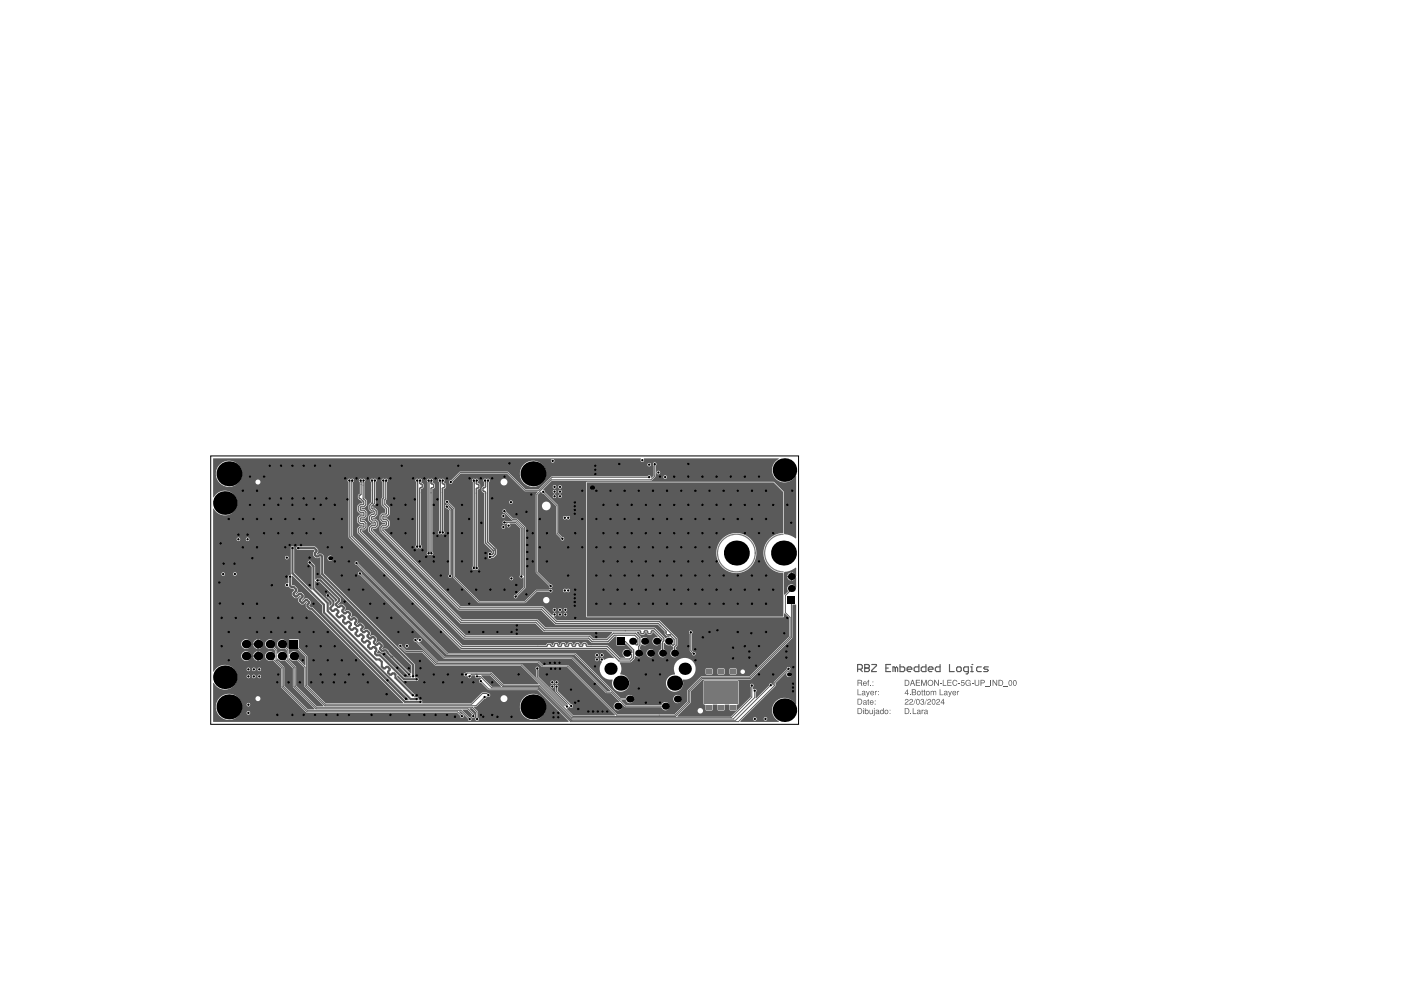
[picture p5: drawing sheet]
<svg xmlns="http://www.w3.org/2000/svg" width="297mm" height="210mm" viewBox="0 0 297 210" stroke-linecap="round" stroke-linejoin="round" font-family="sans-serif">
<path d="M44.7 96.7h124.6v56.9h-124.6z" fill="none" stroke="#000" stroke-width=".21"/>
<g fill="#787878">
<path d="M152.3 141.9h1.2v1h-1.2z" fill-rule="evenodd"/>
<path d="M154.8 141.9h1.2v1h-1.2z" fill-rule="evenodd"/>
<path d="M149.7 141.9h1.2v1h-1.2z" fill-rule="evenodd"/>
<path d="M149.7 149.5h1.2v1h-1.2z" fill-rule="evenodd"/>
<path d="M154.8 149.5h1.2v1h-1.2z" fill-rule="evenodd"/>
<path d="M152.3 149.5h1.2v1h-1.2z" fill-rule="evenodd"/>
<path d="M149.3 144.4h7.1v4.9h-7.1z" fill-rule="evenodd"/>
</g>
<g fill="none" stroke="#787878" stroke-width=".25">
<path d="M166 113.3a4 4 0 0 0-3.9 4 4 4 0 0 0 3.9 4"/>
<circle cx="156.1" cy="117.3" r="4"/>
</g>
<g fill="#5a5a5a">
<path d="M80.1 137.9h.3l.4 .4 .9-.1 .2 .5 4.6 4.6h.7l-.1 .4h-1.3l-5-5-.9-.2z"/>
<path d="M66.8 123.2l.4 .2h.6l3.8 3.8-.4 .4h-.2l-.1-.4-1.1-1.1a.38 .38 0 0 0-.6-.1 .38 .38 0 0 0 .1 .6l1 1v.5l-.3 .3h-.2l-.1-.8-2.9-2.9z"/>
<path d="M102.1 143.2h1.8l2.3 2.3v.1h-1.9l-2.3-2.3z"/>
<path d="M61.9 122.1l.1-.1 6.3 6.4 .1 1.7 18.3 18.2-.1 .2h-.6l-19.7-19.7-.5-.1-.3-.3 .3-.4v-.4l-.5-.6-.6-.1-.6 .5-.2-.1 .6-.7v-.4l-.5-.6h-.6l-.6 .5-.2-.2 .5-.5v-.5l-.6-.7-.6-.2z"/>
<path d="M61.2 139.6l.2-.1 .3 .4 .5 .2 .7-.1 1.6 1.5v4l4.1 4.1-.1 .2h-1.3l-4.4-4.4v-4l-1.6-1.5z"/>
<path d="M61.3 137.6h1.8l1.7 1.7v1.7l-.2 .1-1.4-1.4a1.03 1.03 0 0 0-.4-1.5 1.03 1.03 0 0 0-1.4 .5l-.2-.1z"/>
<path d="M58.7 139.6l.9 .5 .8-.1 1.7 1.7v4l4.6 4.6-.1 .1h-1.3l-5-5v-4l-1.6-1.5z"/>
<path d="M166.3 121.3l1.1-.3 1.3-.7 .1 .1v1.7h-.1l-.4-.6-.4-.1v1.7l.4-.2 .4-.5h.1v2.2h-.1a.88 .88 0 0 0-1.3-.6 .88 .88 0 0 0-.3 1.3l-.7 .8-.2-.1v-4.5zM167.1 121.7l-.2 .4h.7v-.7zM166.9 122.4l.4 .5 .3 .2v-.7z"/>
<path d="M146.4 146.6l2.6-2.5 10.2-.1 8.8-8.7v-7.1h.7h.1v21.2h-.1a2.62 2.62 0 0 0-4.2-.7 2.62 2.62 0 0 0 .6 4.2v.2h-8.1l-.1-.2 7.5-7.4 .1-.7 2.6-2.6a.38 .38 0 0 0 .5-.4 .38 .38 0 0 0-.4-.4 .38 .38 0 0 0-.4 .5l-2.7 2.7v.6l-.3 .1a.38 .38 0 0 0-.4-.4 .38 .38 0 0 0-.4 .4l-2.7 2.8-.1-.1v-1.2a.38 .38 0 0 0 .1-.6 .38 .38 0 0 0-.5 0l-.2-.1v-.4a.38 .38 0 0 0 .1-.6 .38 .38 0 0 0-.6 0 .38 .38 0 0 0 .1 .6v2l-4.3 4.3h-11.3v-.2l2.8-2.8zM166.7 143a.6 .6 0 0 0 1.2 0 .6 .6 0 0 0-1.2 0zM149.2 144.3v5l.4 .2v1.1h1.4l.2-1.2 .9 .1v1l.2 .1h1.3l.1-1.2 1 .1v1.1h1.4v-1.1l.5-.2-.1-5zM147.9 150.7a.6 .6 0 0 0 1.2 0 .6 .6 0 0 0-1.2 0zM161.9 152.4a.4 .4 0 0 0 .8 0 .4 .4 0 0 0-.8 0zM159.7 152.4a.38 .38 0 0 0 .7 0 .38 .38 0 0 0-.7 0z"/>
<path d="M45.2 97.2h90.6l.1 .1a.38 .38 0 0 0 0 .5 .38 .38 0 0 0 .5 0 .38 .38 0 0 0 .1-.5v-.1h28.6v.1a2.62 2.62 0 0 0-.6 4.2 2.62 2.62 0 0 0 4.2-.6h.1v13.2l-.1 .1-1.3-.7-1.1-.2-.1-.3v-8.6l-2.2-2.3-39.7 .1v28.6l41.8 .1 .1-.2v-.6l.2-.1 .9 1v4l-8.4 8.4h-10.2l-2.9 2.8v2.5l-2.8 2.7h-12.1l-10.5-10.4h-5.3l-.9-.9h-21.4l-3.9-3.9v-.1a.38 .38 0 0 0 .5-.4 .38 .38 0 0 0-.3-.4 .38 .38 0 0 0-.5 .4h-.1a.39 .39 0 0 0-.3-.4 .39 .39 0 0 0-.5 .4 .39 .39 0 0 0 .5 .4l4.5 4.5h21.4l.9 .8h5.3l10.1 10.2v.1h-8.8l-1.4-1.4 .5-.5a.38 .38 0 0 0 .5 .3 .38 .38 0 0 0 .3-.4 .38 .38 0 0 0-.4-.4l-2.9-2.8v-.6a.38 .38 0 0 0 .1-.6 .38 .38 0 0 0-.6 0 .38 .38 0 0 0 .1 .6v.8l2.6 2.6-.1 .1h-.2l-6-6v-1.4a.38 .38 0 0 0 .1-.5 .38 .38 0 0 0-.6 0 .38 .38 0 0 0 .1 .5l.1 1.7 6 6h-.2l-9-8.9h-18.1l-2.9-2.9h-3.4l-1-.9a.38 .38 0 0 0-.3-.5 .38 .38 0 0 0-.4 .5 .38 .38 0 0 0 .5 .3l1 1h3.5l2.9 2.9h18l3.8 3.7v.2h-7.4l-2.6-2.6h-5.3a.47 .47 0 0 0-.4 .3 .47 .47 0 0 0 .1 .5h.5a.4 .4 0 0 0 .4 .5 .4 .4 0 0 0 .4-.5l.2-.1h.6a.5 .5 0 0 0 .6 .5l.5-.1 .2 .3v.1a.38 .38 0 0 0-.4 .4 .38 .38 0 0 0 .4 .4l1.6 1.5h10.4l6.6 6.6-.1 .2h-75.3v-8.3h.1a2.63 2.63 0 0 0 4 .8 2.63 2.63 0 0 0 0-4.1 2.63 2.63 0 0 0-4 .9h-.1v-34.5l.1-.1a2.63 2.63 0 0 0 4 .9 2.63 2.63 0 0 0 0-4.1 2.63 2.63 0 0 0-4 .9l-.1-.1zM116.8 97.7a.4 .4 0 0 0 .8 0 .4 .4 0 0 0-.8 0zM137.3 98.5a.38 .38 0 0 0 .7 0 .38 .38 0 0 0-.7 0zM139.2 100.2a.4 .4 0 0 0 .8 0 .4 .4 0 0 0-.8 0zM95.2 102a.38 .38 0 0 0 .3 .6 .38 .38 0 0 0 .4-.5l1.8-1.7h9.8l3.8 3.7 2.7 .1v.1l-.4 .5v16.5l2.8 2.9a.38 .38 0 0 0 .3 .5 .38 .38 0 0 0 .4-.5 .38 .38 0 0 0-.4-.3l-2.7-2.7v-16.3l.7-.6 .3 .3 .3 .1 2.6 2.6v5.8l1 1.1a.38 .38 0 0 0 .3 .4 .38 .38 0 0 0 .4-.4 .38 .38 0 0 0-.4-.3l-.9-.9v-5.9l-2.8-2.7v-.3l-.3-.3 1.8-1.9h21l1-.9v-2.3a.38 .38 0 0 0 .1-.5 .38 .38 0 0 0-.6 0 .38 .38 0 0 0 .1 .5v2.2l-.5 .4-.1-.1a.38 .38 0 0 0-.2-.4 .38 .38 0 0 0-.5 .2h-20.2l-2.9 2.8h-2.8l-3.8-3.8h-10l-2 1.8zM140.7 101.2a.38 .38 0 0 0 .7 0 .38 .38 0 0 0-.7 0zM102.6 101.5l-.1 .4 .2 .3v.8l-.6 .4v.6l.6 .6v10.5l1.6 1.7v.4l-.1 .1a.38 .38 0 0 0-.6-.1 .38 .38 0 0 0 0 .6 .38 .38 0 0 0 0 .6 .38 .38 0 0 0 .6-.1h.4l.7-.7v-1.1l-1.6-1.7v-12.6a.38 .38 0 0 0 .1-.6 .38 .38 0 0 0-.6 0l-.3-.1zM100.2 101.5l-.1 .4 .2 .3v17.9a.38 .38 0 0 0-.1 .6 .38 .38 0 0 0 .6 0 .38 .38 0 0 0 .6 0 .38 .38 0 0 0-.1-.6v-16.3l.3-.1 .2-.4v-.6l-.5-.3v-.2a.38 .38 0 0 0 .1-.6 .38 .38 0 0 0-.6 0l-.3-.1zM92.9 101.7v.2l.2 .3v10.4a.38 .38 0 0 0-.1 .6 .38 .38 0 0 0 .6-.1 .38 .38 0 0 0 .6 .1 .38 .38 0 0 0-.1-.6v-8.9l.2-.1 .3-.4v-.5l-.5-.5a.38 .38 0 0 0 .1-.6 .38 .38 0 0 0-.6 0l-.4-.1zM90.6 101.5l-.1 .4 .2 .3v14.8a.38 .38 0 0 0-.1 .6 .38 .38 0 0 0 .6 0 .38 .38 0 0 0 .6 0 .38 .38 0 0 0-.1-.6v-13.3l.3-.1 .2-.4v-.5l-.5-.5a.38 .38 0 0 0 .1-.6 .38 .38 0 0 0-.6 0l-.3-.1zM88.2 101.5l-.1 .4 .2 .3v13.3a.39 .39 0 0 0-.2 .6 .39 .39 0 0 0 .7 0 .38 .38 0 0 0 .6 .1 .38 .38 0 0 0-.1-.6v-11.9l.3-.1 .2-.4v-.5l-.5-.5a.38 .38 0 0 0 .1-.6 .38 .38 0 0 0-.6 0l-.3-.1zM73.9 101.5l-.2 .4 .2 .3v11.8l23.7 23.7h30.8l1.8 1.8-.1 .1a2.25 2.25 0 0 0-2 .3l-.1-.2a.41 .41 0 0 0-.5-.2 .41 .41 0 0 0-.3 .5 .41 .41 0 0 0 .4 .3 2.34 2.34 0 0 0-.2 2.6 2.34 2.34 0 0 0 2.4 1.2v.2a1.83 1.83 0 0 0 1.4 2.3 1.83 1.83 0 0 0 2.2-1.6 1.83 1.83 0 0 0-1.8-2l-.1-.1a2.26 2.26 0 0 0-.1-2.4v-.1h2.4l.8-.8v-.5l.3 .1a.88 .88 0 0 0 1.3-.3 .88 .88 0 0 0-.5-1.2v-.5l.4-.6a.88 .88 0 0 0 1.2 0 .88 .88 0 0 0 0-1.2 .88 .88 0 0 0-1.2-.1l-1.1-1.2 .1-.1h.5v.4l.4 .2 .6-.1 .2-.5h.3v.3l.3 .3h.6l.3-.3v-.3h.2l.9 1v.1a.89 .89 0 0 0-1 .7 .89 .89 0 0 0 .6 1 .89 .89 0 0 0 1.1-.6l.1 .1v1.4a.88 .88 0 0 0-.4 1.3 .88 .88 0 0 0 1.4 0 .88 .88 0 0 0-.5-1.3l.1-1.4 .6 .5 .8-.1 .4 .3 .2 .2-.1 .5a.88 .88 0 0 0-.4 1.4 .88 .88 0 0 0 1.4-.1 .88 .88 0 0 0-.4-1.3v-.4l.3-.5v-1.5l-3.8-3.8h-21.7l-.7-.7 .1-.1a.38 .38 0 0 0 .5-.4 .38 .38 0 0 0-.5-.4 .38 .38 0 0 0-.3 .5l-.1 .1-2.1-2h-17.4l-16.2-16.2v-.2l.7-.1 .5-.6v-1l-.5-.5h-.7v-.2h.7l.5-.7v-1.4l-.8-.8v-.8l.2-.3 .1-3.5a.38 .38 0 0 0 .1-.6 .38 .38 0 0 0-.6 0 .39 .39 0 0 0-.6 0 .39 .39 0 0 0 .1 .6v3.3l-.2 .3v1.3l.8 .9v.7l-.6 .1-.5 .4-.1 1 .6 .6 .6 .1v.2h-.6l-.5 .5-.1 1.1 16.7 16.7h17.5l3.1 3h21.6l1.6 1.6v.5l.4 .4 .6 .1-1 .3-2.2-2.2h-23.1l-1.9-1.8h-15.9l-18.9-18.9v-.3h.7l.5-.6v-1l-.5-.5h-.7v-.2l.5-.1 .5-.6v-.9l-.5-.5-.4-.1v-.2l.5-.7 .1-4.4a.4 .4 0 0 0 .1-.6 .4 .4 0 0 0-.6-.1 .41 .41 0 0 0-.7 .1 .41 .41 0 0 0 .2 .6v4.2l-.5 .5-.1 .9 .5 .6 .5 .1v.2h-.4l-.6 .6v.9l.6 .6 .6 .1v.2h-.6l-.5 .5-.1 1.1 19.5 19.4h15.9l1.9 1.8h14.4v.1l-1.2 1.3h-2.8l-.8-.8h-26.3l-22.1-22v-.2h.8l.4-.6v-1l-.5-.5h-.7v-.2l.7-.1 .5-.6v-1l-.5-.4-.7-.1v-.2h.7l.5-.7v-.9l-.6-.5 .1-3.3a.4 .4 0 0 0 .1-.6 .4 .4 0 0 0-.6-.1 .41 .41 0 0 0-.7 .1 .41 .41 0 0 0 .2 .6v2.4l-.4 .3v.6l1 .9v.3h-.6l-.5 .4-.1 1 .6 .7h.6v.2h-.6l-.5 .5-.1 1 .6 .6h.6v.3h-.6l-.5 .5-.1 1 22.6 22.6h26.4l.8 .7h3.4l1.5-1.4h.3v1.9h1.8v-.3l.1-.1 1.5 1.5v.6l-.4-.1a.88 .88 0 0 0-1.4-.6 .88 .88 0 0 0 .2 1.5v.2h-1l-2.7-2.7h-4.2l-.1-.4-.4-.2-.6 .1-.2 .5h-.2l-.1-.4-.4-.2-.6 .1-.2 .5h-.2l-.1-.4-.4-.2-.6 .1-.2 .5h-.2l-.1-.4-.4-.2-.6 .1-.2 .5h-.2l-.1-.4-.4-.2-.6 .1-.2 .5h-.2l-.4-.5-.6 .1-.3 .4h-17.7l-23.3-23.2v-11.4a.39 .39 0 0 0 .2-.6 .39 .39 0 0 0-.6 0l-.3-.1zM54.2 102.2a.53 .53 0 0 0 1 0 .53 .53 0 0 0-1 0zM106.1 102.2a.75 .75 0 0 0 1.5 0 .75 .75 0 0 0-1.5 0zM110.2 100.5a2.8 2.8 0 0 0 5.6 0 2.8 2.8 0 0 0-5.6 0zM45.8 100.5a2.78 2.78 0 0 0 5.5 0 2.78 2.78 0 0 0-5.5 0zM117.2 103.2a.4 .4 0 0 0 .8 0 .4 .4 0 0 0-.8 0zM118.3 103.2a.4 .4 0 0 0 .8 0 .4 .4 0 0 0-.8 0zM117.2 104.2a.4 .4 0 0 0 .8 0 .4 .4 0 0 0-.8 0zM118.3 104.2a.4 .4 0 0 0 .8 0 .4 .4 0 0 0-.8 0zM118.3 105.2a.4 .4 0 0 0 .8 0 .4 .4 0 0 0-.8 0zM117.2 105.2a.4 .4 0 0 0 .8 0 .4 .4 0 0 0-.8 0zM107.9 106.5a.4 .4 0 0 0 .8 0 .4 .4 0 0 0-.8 0zM114.9 107.3a.95 .95 0 0 0 1.9 0 .95 .95 0 0 0-1.9 0zM119.4 109.6a.41 .41 0 0 0 .2 .5 .41 .41 0 0 0 .5-.1 .41 .41 0 0 0 .6 .1 .41 .41 0 0 0 0-.6 .41 .41 0 0 0-.6 0l-.4-.1zM106.3 109.4a.4 .4 0 0 0 .8 0 .4 .4 0 0 0-.8 0zM106.3 111.7a.4 .4 0 0 0 .8 0 .4 .4 0 0 0-.8 0zM52.1 114.3a.4 .4 0 0 0 .8 0 .4 .4 0 0 0-.8 0zM50.2 114.3a.38 .38 0 0 0 .7 0 .38 .38 0 0 0-.7 0zM60.4 118.2a.4 .4 0 0 0 .8 0 .4 .4 0 0 0-.8 0zM69.4 118.4a.6 .6 0 0 0 1.2 0 .6 .6 0 0 0-1.2 0zM61.7 116l.1 5.8-.5 .1-.2 .3 .1 1.4a.56 .56 0 0 0-.7 .5l.3 .3h.5a.74 .74 0 0 0 .8 .4l.3 .4-.5 .5 .1 .6 .5 .5h.4l.7-.5 .2 .1-.6 .6 .1 .7 .5 .4 .4 .1 .8-.6 .1 .2-.3 .4 .1 .6 .6 .6h.4l19.6 19.6-.1 .1h-16.4l-3.8-3.9v-6l-1.9-1.9v-1.8h-2v1.9l-.2 .2-.5-.5a1.03 1.03 0 0 0-.6-1.5 1.03 1.03 0 0 0-1.2 1.2 1.03 1.03 0 0 0 1.6 .6l.4 .5v.7l-.2-.1a1.02 1.02 0 0 0-1.7 .1h-.2v-.8l-.6-.7 .1-.1a1.03 1.03 0 0 0-.9-1.5 1.03 1.03 0 0 0-1 1.3 1.03 1.03 0 0 0 1.5 .6l.5 .5v.8h-.1a1.03 1.03 0 0 0-1.4-.5 1.03 1.03 0 0 0-.4 1.4 1.03 1.03 0 0 0 1.4 .4l1.8 1.7v4l5.4 5.4h31.9l.7 .7a.38 .38 0 0 0 .3 .4 .38 .38 0 0 0 .4-.4 .38 .38 0 0 0-.4-.3l-.6-.6 .1-.1h.3l1.5 1.6a.38 .38 0 0 0 .3 .5 .38 .38 0 0 0 .5-.4 .38 .38 0 0 0-.5-.4l-1.5-1.5 .1-.1h1l1 .9a.52 .52 0 0 0 .3 .8l.3-.3-.2-.6-1-1 .1-.1h.5l.8 .8-.1 1.3a.38 .38 0 0 0 .2 .5 .38 .38 0 0 0 .5-.1 .38 .38 0 0 0-.1-.5l-.1-1.3-.8-.9v-.2h.6l1.6-1.6 .4-.2 .1-.4a.38 .38 0 0 0 .7-.1 .38 .38 0 0 0-.4-.5l-.3-.2h-1l-2.3 2.3h-10.3l-.1-.5-.3-.2-.4 .1-.2-.6h-.8l.1-.7-3.7-3.6v-.3l.1-.1 1.2 1.1 2.8 .1a.42 .42 0 0 0 .4-.6 .42 .42 0 0 0-.7-.1l-.2-3-19.1-19.1-.1-3.7a.87 .87 0 0 0-1.4-.3l-.1-.2 .3-.3v-.6l-.6-.6h-3.5a.38 .38 0 0 0-.5 .3 .38 .38 0 0 0 .5 .4h3.2l.2 .2a.87 .87 0 0 0-.1 1.3 .87 .87 0 0 0 1.3 0l.2 3.9 19.1 19.1v1.7l-.3-.1-4.4-4.4a.92 .92 0 0 0-1.2-.7h-.2l-.1-.1 .2-.3 .1-.4-.5-.7-.6-.1-.4 .3-.2-.1 .3-.3v-.4l-.5-.7-.5-.1-.4 .3-.2-.2 .3-.3v-.4l-.5-.6-.5-.1-.5 .3-.1-.2 .2-.3 .1-.4-.5-.7-.6-.1-.4 .3-.2-.1 .3-.3v-.4l-.5-.7-.5-.1-.4 .3-.2-.2 .3-.3v-.4l-.5-.6-.5-.1-.5 .3-.1-.2 .2-.3 .1-.4-.5-.7-.6-.1-.4 .3-.2-.1 .6-.7v-.7l-4-4-1-.1-.4 .2v-3l-.8-.8a.38 .38 0 0 0-.6-.1 .38 .38 0 0 0 .1 .6l.6 .6v4.7l-.1 .1-3.6-3.6v-5.1a.38 .38 0 0 0-.2-.5 .38 .38 0 0 0-.5 .2zM49.4 121.7a.4 .4 0 0 0 .8 0 .4 .4 0 0 0-.8 0zM46.9 121.7a.4 .4 0 0 0 .8 0 .4 .4 0 0 0-.8 0zM106.7 108.1a.38 .38 0 0 0-.1 .4 .38 .38 0 0 0 .4 .2l1.6 1.6 .8 .1 1.6 1.6v10.1l-.3-.2v-10l-1.3-1.3h-2.1a.38 .38 0 0 0-.6-.1 .38 .38 0 0 0 0 .6 .38 .38 0 0 0 .6-.1h.3v.1a.38 .38 0 0 0-.1 .6 .38 .38 0 0 0 .6 0 .38 .38 0 0 0-.1-.6l.1-.1h1.1l1.1 1.1v9.8a.38 .38 0 0 0 0 .6 .38 .38 0 0 0 .6-.1h.1v2.1l-1.6 1.6a.38 .38 0 0 0-.5 .4 .38 .38 0 0 0 .4 .4 .38 .38 0 0 0 .4-.5l1.7-1.8v-12.7l-1.7-1.9h-.9l-1.5-1.5-.2-.4zM94.4 107.2v.4l.8 .6v13.6a.38 .38 0 0 0 0 .6 .38 .38 0 0 0 .5 0 .38 .38 0 0 0-.1-.6v-13.7l-.5-.6a.38 .38 0 0 0-.2-.5 .38 .38 0 0 0-.5 .2zM108 122.7a.4 .4 0 0 0 .8 0 .4 .4 0 0 0-.8 0zM119.4 125a.41 .41 0 0 0 .2 .5 .41 .41 0 0 0 .5-.1 .41 .41 0 0 0 .6 .1 .41 .41 0 0 0 0-.6 .41 .41 0 0 0-.6 .1l-.4-.2zM94.6 106.1a.38 .38 0 0 0-.2 .4 .38 .38 0 0 0 .4 .2l1.2 1.2 .1 14.5 5.3 5.4 9.9 .1 2.5-2.5h2.6a.38 .38 0 0 0 .6 .1 .38 .38 0 0 0 0-.5 .38 .38 0 0 0-.6 0l-2.7 .1-2.5 2.4h-9.6l-5.2-5.2v-14.5l-1.3-1.3-.1-.4zM115.1 127.2a.7 .7 0 0 0 1.4 0 .7 .7 0 0 0-1.4 0zM119.5 129.3a.4 .4 0 0 0 .8 0 .4 .4 0 0 0-.8 0zM118.3 129.3a.4 .4 0 0 0 .8 0 .4 .4 0 0 0-.8 0zM117.2 129.3a.4 .4 0 0 0 .8 0 .4 .4 0 0 0-.8 0zM119.5 130.3a.4 .4 0 0 0 .8 0 .4 .4 0 0 0-.8 0zM118.3 130.3a.4 .4 0 0 0 .8 0 .4 .4 0 0 0-.8 0zM54.9 135.5v.9h.8l-.4-.7zM53.9 135.9l-.2 .5h.9v-.9zM85.9 136.9a.4 .4 0 0 0 .8 0 .4 .4 0 0 0-.8 0zM54.9 136.7v.9l.6-.4 .2-.5zM53.7 136.7l.2 .5 .7 .4v-.9zM51.1 136.6a1.05 1.05 0 0 0 2.1 0 1.05 1.05 0 0 0-2.1 0zM54.9 138.1v.8h.8l-.4-.6zM53.9 138.5l-.2 .4h.9v-.8zM146.1 133.8l.2 4.2 .4 .5a.38 .38 0 0 0 .4 .5 .38 .38 0 0 0 .4-.4 .38 .38 0 0 0-.5-.4l-.3-.3v-3.5a.38 .38 0 0 0 0-.6 .38 .38 0 0 0-.6 0zM127.2 138.9a.4 .4 0 0 0 .8 0 .4 .4 0 0 0-.8 0zM126.2 138.9a.4 .4 0 0 0 .8 0 .4 .4 0 0 0-.8 0zM137.1 138.5a.88 .88 0 0 0 1.7 0 .88 .88 0 0 0-1.7 0zM54.9 139.2v.9l.6-.4 .2-.5zM53.7 139.2l.2 .5 .7 .4v-.9zM51.1 139.1a1.05 1.05 0 0 0 2.1 0 1.05 1.05 0 0 0-2.1 0zM126.2 139.8a.4 .4 0 0 0 .8 0 .4 .4 0 0 0-.8 0zM54.6 141.9a.38 .38 0 0 0 .7 0 .38 .38 0 0 0-.7 0zM53.4 141.9a.4 .4 0 0 0 .8 0 .4 .4 0 0 0-.8 0zM52.3 141.9a.4 .4 0 0 0 .8 0 .4 .4 0 0 0-.8 0zM157 142.4a.5 .5 0 0 0 1 0 .5 .5 0 0 0-1 0zM149.6 141.8v1.2h1.4v-1.2zM154.7 141.8v1.2h1.4v-1.2zM152.2 141.8v1.2h1.4v-1.2zM54.6 143.4a.38 .38 0 0 0 .7 0 .38 .38 0 0 0-.7 0zM53.4 143.4a.4 .4 0 0 0 .8 0 .4 .4 0 0 0-.8 0zM52.3 143.4a.4 .4 0 0 0 .8 0 .4 .4 0 0 0-.8 0zM143.4 140.3a2.43 2.43 0 0 0-.3 2.6 1.85 1.85 0 0 0-2 1.9 1.85 1.85 0 0 0 2.1 1.8 1.85 1.85 0 0 0 1.6-2.3v-.2a2.31 2.31 0 0 0 2.5-3.1 2.31 2.31 0 0 0-3.9-.7zM117.6 144.7a.4 .4 0 0 0 .8 0 .4 .4 0 0 0-.8 0zM116.7 144.7a.4 .4 0 0 0 .8 0 .4 .4 0 0 0-.8 0zM116.7 145.6a.4 .4 0 0 0 .8 0 .4 .4 0 0 0-.8 0zM75.3 119.2v.4l.4 .2 19.1 19 27 .1 7.6 7.5-.1 .2h-.6l-7.3-7.3h-27.1l-17.6-17.6a.38 .38 0 0 0-.4-.5 .38 .38 0 0 0-.4 .4 .38 .38 0 0 0 .5 .3l17.7 17.8h27.1l7.3 7.2 1.1 .1 1.8 1.8-.1 .1a.88 .88 0 0 0-1.2 .7 .88 .88 0 0 0 1 1 .88 .88 0 0 0 .7-1.2h.2l.6 .5h7.6a.88 .88 0 0 0 1.4 .6 .88 .88 0 0 0 0-1.5 .88 .88 0 0 0-1.4 .5h-7.5l-1-.9 .1-.2h.9a.88 .88 0 0 0 1.3 .5 .88 .88 0 0 0 0-1.4 .88 .88 0 0 0-1.3 .5h-1.1l-9.6-9.5-27.1-.1-19-18.9a.38 .38 0 0 0-.2-.5 .38 .38 0 0 0-.4 .2zM54.2 148.1a.53 .53 0 0 0 1 0 .53 .53 0 0 0-1 0zM106.1 148.1a.75 .75 0 0 0 1.5 0 .75 .75 0 0 0-1.5 0zM142.8 148.2a.88 .88 0 0 0 1.7 0 .88 .88 0 0 0-1.7 0zM52.3 149.4a.4 .4 0 0 0 .8 0 .4 .4 0 0 0-.8 0zM52.3 151.2a.4 .4 0 0 0 .8 0 .4 .4 0 0 0-.8 0zM110.2 149.9a2.8 2.8 0 0 0 5.6 0 2.8 2.8 0 0 0-5.6 0zM45.8 149.9a2.78 2.78 0 0 0 5.5 0 2.78 2.78 0 0 0-5.5 0z"/>
<path d="M124.4 102.3h39.6l2.1 2.1-.1 8.6a4.2 4.2 0 0 0-4.1 4.3 4.2 4.2 0 0 0 4.1 4.2l.1 9.2h-41.7zM151.9 117.3a4.3 4.3 0 0 0 8.5 0 4.3 4.3 0 0 0-8.5 0z"/>
</g>
<path d="M138.8 98.4v2.5l-.8 .8h-21.1l-3.1 3.1v16.5M75.6 119.4l19.3 19.2h27l9.6 9.6M97.6 100.2h10l3.7 3.8h3l2.8-2.8h20.5M118.1 107.2v5.9l1.1 1.1M76.3 121.6l17.9 17.9h27.1l7.3 7.3h1M168 124.8l-1.5 1.4" fill="none" stroke="#5a5a5a" stroke-width=".21"/>
<path d="M100.4 101.9v18.6M101.1 101.9l-.1 .6 .5 .4v.4l-.5 .4 .1 16.8M101.1 101.9h.1M102.8 101.9l.1 1.3-.5 .4v.4l.5 .4v10.7l1.7 1.6M103.5 101.9l-.1 13 1.6 1.6v1l-.5 .5-.7 .1M104.6 116.7h.1M104.6 116.7v.6l-.3 .3-.5-.1M104.8 116.3h.1" fill="none" stroke="#5a5a5a" stroke-width=".29"/>
<path d="M62 121.6l6.7 6.6v1.7l18.3 18.3M69.5 127.9v1.7l10.3 10.2h.6l.5 .5v1M80.9 137.1l-.3 .3v.2a.97 .97 0 0 0 1.2 .3l1.2 1.4" fill="none" stroke="#5a5a5a" stroke-width=".44"/>
<g fill="none" stroke="#5a5a5a" stroke-width=".25">
<path d="M74.1 101.9l.1 12 23.6 23.6h30.7l2.7 2.7h2.5l.6-.7v-1.7l-1.7-1.8h-.9M74.7 101.9l-.1 11.8 23.4 23.3h17.9l.3-.4h.5l.3 .4h.4l.3-.6h.4l.3 .6h.5l.3-.6h.4l.3 .6h.5l.3-.6h.4l.3 .6h.5l.3-.6h.4l.3 .6h.5l.3-.6h.4l.3 .6h4.3l2.7 2.7h2.1l.4-.4v-.5l-.1-.1h-.7l-.2-.2M76.5 101.9l.1 2.9-.5 .3v.5l1 .8v.5l-.1 .1h-.6l-.4 .4v.8l.4 .4h.6l.2 .2v.4l-.2 .2h-.6l-.4 .4v.8l.4 .4h.6l.2 .1v.5l-.2 .1h-.6l-.4 .4v.8l22.4 22.4h26.4l.7 .8h3.4l1.4-1.4h4.3l.6 .7v1.2l-.3 .1-.8-.7M77 106.3h.1M77 102.2h.1M77.1 101.9l-.1 3.8 .6 .5v.8l-.4 .4h-.7l-.1 .2v.4l.1 .2h.7l.4 .4v.8l-.4 .4h-.7l-.1 .2v.4l.1 .2h.7l.4 .4v.8l-.4 .4h-.7l-.1 .5 22.2 22.2h26.4l.7 .7h3l1.4-1.3h4.6l1 .9v1.6l-.3 .2v1.5M77.1 105.8h.1M79 102.2v4.4M81.3 101.9l.1 3.7-.3 .2v1.3l.9 .8v.9l-.2 .2h-.6l-.4 .4v.8l.4 .4h.6l.2 .2v.4l-.2 .2h-.6l-.4 .4v.8l16.5 16.6h17.5l3 3h21.7l1.7 1.7v.4l.3 .3h.5M81.9 101.9l-.1 3.8-.2 .2v1l.8 .8v1.3l-.4 .4h-.7l-.1 .2v.4l.1 .2h.7l.4 .4v.8l-.4 .4h-.7l-.1 .1v.5l16.3 16.3h17.5l3 3h21.7l3.7 3.7v1.4l-.4 .4v1.3M115.4 133.7h20.3l.3 .6h.4l.3-.6h.5l.3 .6h.4l.3-.6h.4l1.7 1.8M141.2 134.1h.1"/>
<path d="M142 134.6h.1M142 134.6l.9 1v1l-.3 .2-.8-.8"/>
</g>
<circle cx="83" cy="139.3" r=".22" fill="#5a5a5a"/>
<path d="M79.4 137.2l.4 .4-.3 1 .4 .3h.6M83 139.3l3.7 3.7" fill="none" stroke="#5a5a5a" stroke-width=".44"/>
<circle cx="79.4" cy="137.3" r=".22" fill="#5a5a5a"/>
<path d="M62 116.2v5.4M63.2 116.2h3.5l.4 .5v.2l-.3 .4v.4l.3 .3 1-.3 .2 .3v3.7l19.3 19.2v2.5M65.6 119.2l.9 .9v4.7l3 3.1M61.5 122.3v1.9l.3 .2h.5l.4 .5v.4l-.5 .5v.3l.4 .4h.3l.6-.6h.3l.4 .4v.3l-.6 .5v.3l.4 .4h.2l.6-.6h.3l.4 .4v.3l-.3 .3v.4l.5 .4h.4l19.7 19.8h3.3M67.3 123.1h.7l3.9 3.9v.4l-.6 .6v.3l.4 .4 .8-.3 .4 .4-.3 .8 .4 .4 .8-.3 .4 .4-.3 .9 .4 .4 .9-.3 .4 .4-.3 .8 .4 .4 .8-.3 .4 .4-.3 .8 .4 .4 .8-.3 .4 .4-.3 .9 .4 .4 .9-.3 .4 .4-.3 .8 .4 .4 .8-.3 .4 .4v.3M69.5 126.2h.1M69.5 126.2l1.2 1.2v.8l-.6 .7v.2l.4 .4 .8-.3 .4 .4-.3 .9 .4 .4 .9-.4 .4 .4-.4 .9 .4 .4 .9-.3 .4 .4-.3 .8 .4 .4 .8-.3 .4 .4-.3 .9 .4 .4 .9-.4 .4 .4-.4 .9 .4 .4 .9-.3 .4 .4-.3 .8 .4 .4 .9-.3M80.5 138.9l5.1 5.1h2.7M80.9 141.3l.4 .4 .9-.3 .4 .4-.3 .8 .4 .4 .9-.2 .2 .2v.7l3.7 3.7M87 148.2h1.3" fill="none" stroke="#5a5a5a" stroke-width=".44"/>
<g fill="none" stroke="#5a5a5a" stroke-width=".21">
<path d="M94.7 107.4l.7 .7v14.1M94.8 106.4l1.4 1.4v14.6l5.4 5.3h9.7l2.5-2.5h3M97.6 100.2l-2 2M106.9 108.4l1.8 1.8h.8l1.7 1.7v12.7l-1.9 1.9M106.9 110.8h2.4l1.2 1.2v10.3M115.2 104.3l2.9 2.9M57.2 136.6l1.3 1.3v2.1l1.6 1.5v4l5.1 5.1h32.5l1.9 1.9M57.2 139.1l2.6 2.5v4l5.3 5.3h31.9l.9 1M59.8 139.1l2.5 2.5v4l4.7 4.7h32.2l1.2 1.1-.1 .5M59.8 136.6l1.2 1.2v2.2l1.6 1.5v4l4.5 4.5h33.1l.9 .9 .1 1.6M60.8 124v.1M62.3 136.6l2.7 2.6v6.1l4 4h31l2.3-2.3h.9l.4 .4"/>
<path d="M62.3 139.1l2.4 2.4v3.9l4.2 4.2h32l1.9-1.8M113.8 121.3l3 3M146.5 134.1v3.9l.6 .6M166.5 126.2v3.7l1 1v4.2l-8.5 8.5h-10.2l-2.8 2.8v2.4l-2.9 2.8h-12.3l-10.5-10.4h-5.3l-.8-.9h-21.5l-4.6-4.6M167.8 127.3v7.9l-8.7 8.7h-10.2l-2.7 2.6v2.4l-3 3h-21.7l-11-10.9h-18.1l-2.9-2.9h-3.4l-1.2-1.2M58.6 140.1h.1M98.8 143l.3-.3h5l2.6 2.6h7.7l6.9 6.9h33.7l4.4-4.4v-2.5M99.5 143.4l.5-.4h4l2.6 2.6h7.7l6.9 6.9h34.2l4.6-4.6v-1.5M100.9 143h.1M101.1 143.4h.7l2.5 2.4h9.9l6.9 6.9M113.9 141.7v1.8l6.3 6.3M118 145.6v1l3.1 3.1"/>
<path d="M121.1 152.7h.1M129.6 146.8l3 2.9h8.4M131.5 148.2h2M163.4 145.3h.1M163.4 145.3l-7.5 7.4h-34.8M167.2 141.8l-2.9 2.9v.6l-7.7 7.7h-35.7l-6.8-6.9h-10.5l-1.7-1.7"/>
</g>
<path d="M88.5 101.9l-.1 14M89.1 101.9l-.1 .6 .5 .3v.4l-.5 .4 .1 12.3M90.9 101.9v15.4M91.5 101.9l-.1 .6 .5 .3v.4l-.5 .4 .1 13.7M93.3 101.9v11M93.9 101.9l-.1 .6 .5 .3v.4l-.5 .4 .1 9.3" fill="none" stroke="#5a5a5a" stroke-width=".28"/>
<path d="M78.8 106.7h.1M78.9 101.9l.1 .3M79 106.6l-.6 .5v.8l.4 .4 .5 .2v.4l-.1 .2h-.4l-.4 .4v.8l.4 .4h.6l.2 .2v.4l-.2 .2h-.6l-.4 .4v.8l19.2 19.2h16l1.8 1.8M79 107.2h.1M79.5 101.9l-.1 4.8-.6 .6v.5l.6 .1 .4 .4v.8l-.4 .4h-.5l-.1 .2v.4l.1 .2h.7l.4 .4v.8l-.4 .4h-.7l-.1 .1v.5l19 19h16l1.8 1.8h23.2l2 2v.6l-.3 .2v2.4M140.3 135.5l-.1 .3h-.9l-.1 .2" fill="none" stroke="#5a5a5a" stroke-width=".25"/>
<g fill="#000">
<circle cx="57.2" cy="98.7" r=".25"/>
<circle cx="59.6" cy="98.7" r=".25"/>
<circle cx="62" cy="98.7" r=".25"/>
<circle cx="64.4" cy="98.7" r=".25"/>
<circle cx="66.8" cy="98.7" r=".25"/>
<circle cx="70" cy="98.7" r=".25"/>
<circle cx="85.2" cy="98.7" r=".25"/>
<circle cx="97.2" cy="98.7" r=".25"/>
<circle cx="108" cy="98.2" r=".25"/>
<circle cx="117.2" cy="97.7" r=".25"/>
<circle cx="126.2" cy="99.6" r=".25"/>
<circle cx="126.2" cy="98.7" r=".25"/>
<circle cx="131.3" cy="98.4" r=".25"/>
<circle cx="136.2" cy="97.6" r=".25"/>
<circle cx="137.6" cy="98.5" r=".25"/>
<circle cx="138.8" cy="98.4" r=".25"/>
<circle cx="145.9" cy="98.4" r=".25"/>
<circle cx="166.3" cy="99.7" r="2.5"/>
<circle cx="46.8" cy="115.2" r=".25"/>
<circle cx="47.4" cy="119.5" r=".25"/>
<circle cx="47.7" cy="106.7" r="2.5"/>
<circle cx="48.5" cy="110" r=".25"/>
<circle cx="48.5" cy="100.5" r="2.65"/>
<circle cx="49.7" cy="119.5" r=".25"/>
<circle cx="50.5" cy="114.3" r=".25"/>
<circle cx="50.5" cy="113.4" r=".25"/>
<circle cx="51.5" cy="110" r=".25"/>
<circle cx="51.5" cy="116" r=".25"/>
<circle cx="51.5" cy="104.1" r=".25"/>
<circle cx="52.5" cy="114.3" r=".25"/>
<circle cx="52.5" cy="113.4" r=".25"/>
<circle cx="53" cy="101.1" r=".25"/>
<circle cx="53" cy="107" r=".25"/>
<circle cx="53.5" cy="118.3" r=".25"/>
<circle cx="54.5" cy="110" r=".25"/>
<circle cx="54.5" cy="116" r=".25"/>
<circle cx="54.5" cy="104.1" r=".25"/>
<circle cx="56" cy="101.1" r=".25"/>
<circle cx="56" cy="107" r=".25"/>
<circle cx="56" cy="113" r=".25"/>
<circle cx="57.2" cy="105.7" r=".25"/>
<circle cx="57.5" cy="110" r=".25"/>
<circle cx="59" cy="107" r=".25"/>
<circle cx="59" cy="113" r=".25"/>
<circle cx="59.6" cy="105.7" r=".25"/>
<circle cx="60.5" cy="110" r=".25"/>
<circle cx="60.5" cy="116" r=".25"/>
<circle cx="60.8" cy="118.2" r=".25"/>
<circle cx="61.4" cy="115.6" r=".25"/>
<circle cx="62" cy="105.7" r=".25"/>
<circle cx="62" cy="107" r=".25"/>
<circle cx="62" cy="113" r=".25"/>
<circle cx="62" cy="116.2" r=".25"/>
<circle cx="62.6" cy="115.6" r=".25"/>
<circle cx="63.2" cy="116.2" r=".25"/>
<circle cx="63.5" cy="110" r=".25"/>
<circle cx="63.8" cy="115.6" r=".25"/>
<circle cx="64.4" cy="105.7" r=".25"/>
<circle cx="65" cy="107" r=".25"/>
<circle cx="65" cy="113" r=".25"/>
<circle cx="65.6" cy="118.2" r=".25"/>
<circle cx="65.6" cy="119.2" r=".25"/>
<circle cx="66.5" cy="110" r=".25"/>
<circle cx="66.8" cy="105.7" r=".25"/>
<circle cx="68" cy="107" r=".25"/>
<circle cx="68" cy="113" r=".25"/>
<circle cx="69.2" cy="105.7" r=".25"/>
<circle cx="69.5" cy="116" r=".25"/>
<circle cx="70" cy="118.4" r=".44"/>
<circle cx="71" cy="107" r=".25"/>
<circle cx="71" cy="119" r=".25"/>
<circle cx="72.5" cy="110" r=".25"/>
<circle cx="72.5" cy="116" r=".25"/>
<circle cx="73.2" cy="101.4" r=".25"/>
<circle cx="73.7" cy="105.9" r=".25"/>
<circle cx="74" cy="119" r=".25"/>
<circle cx="74.1" cy="101.9" r=".25"/>
<circle cx="74.7" cy="101.9" r=".25"/>
<circle cx="75.6" cy="101.4" r=".25"/>
<circle cx="75.6" cy="119.4" r=".25"/>
<circle cx="76.5" cy="101.9" r=".25"/>
<circle cx="77.1" cy="101.9" r=".25"/>
<circle cx="78" cy="101.4" r=".25"/>
<circle cx="78.9" cy="101.9" r=".25"/>
<circle cx="79.5" cy="101.9" r=".25"/>
<circle cx="79.9" cy="105.9" r=".25"/>
<circle cx="80" cy="107" r=".25"/>
<circle cx="80.4" cy="101.4" r=".25"/>
<circle cx="81.3" cy="101.9" r=".25"/>
<circle cx="81.9" cy="101.9" r=".25"/>
<circle cx="82.8" cy="101.4" r=".25"/>
<circle cx="83" cy="107" r=".25"/>
<circle cx="83" cy="113" r=".25"/>
<circle cx="83.6" cy="105.7" r=".25"/>
<circle cx="84.5" cy="110" r=".25"/>
<circle cx="86" cy="107" r=".25"/>
<circle cx="86" cy="113" r=".25"/>
<circle cx="87.5" cy="110" r=".25"/>
<circle cx="87.5" cy="116" r=".25"/>
<circle cx="87.6" cy="101.4" r=".25"/>
<circle cx="87.9" cy="116.6" r=".25"/>
<circle cx="87.9" cy="105.9" r=".25"/>
<circle cx="88.4" cy="115.9" r=".25"/>
<circle cx="88.5" cy="101.9" r=".25"/>
<circle cx="89" cy="119" r=".25"/>
<circle cx="89.1" cy="115.9" r=".25"/>
<circle cx="89.1" cy="101.9" r=".25"/>
<circle cx="89.6" cy="116.6" r=".25"/>
<circle cx="90" cy="101.4" r=".25"/>
<circle cx="90.3" cy="118.1" r=".25"/>
<circle cx="90.9" cy="117.3" r=".25"/>
<circle cx="90.9" cy="101.9" r=".25"/>
<circle cx="91.5" cy="117.3" r=".25"/>
<circle cx="91.5" cy="101.9" r=".25"/>
<circle cx="92" cy="107" r=".25"/>
<circle cx="92" cy="113" r=".25"/>
<circle cx="92" cy="119" r=".25"/>
<circle cx="92" cy="118.1" r=".25"/>
<circle cx="92.4" cy="101.4" r=".25"/>
<circle cx="92.7" cy="105.9" r=".25"/>
<circle cx="92.7" cy="113.6" r=".25"/>
<circle cx="93.3" cy="112.9" r=".25"/>
<circle cx="93.3" cy="101.9" r=".25"/>
<circle cx="93.9" cy="112.9" r=".25"/>
<circle cx="93.9" cy="101.9" r=".25"/>
<circle cx="94.4" cy="113.6" r=".25"/>
<circle cx="94.7" cy="107.4" r=".25"/>
<circle cx="94.8" cy="101.4" r=".25"/>
<circle cx="94.8" cy="106.4" r=".25"/>
<circle cx="95" cy="113" r=".25"/>
<circle cx="95" cy="119" r=".25"/>
<circle cx="95.6" cy="102.2" r=".25"/>
<circle cx="98" cy="107" r=".25"/>
<circle cx="98" cy="113" r=".25"/>
<circle cx="98" cy="119" r=".25"/>
<circle cx="99.5" cy="110" r=".25"/>
<circle cx="99.6" cy="101.4" r=".25"/>
<circle cx="100.4" cy="101.9" r=".25"/>
<circle cx="101.1" cy="101.9" r=".25"/>
<circle cx="102" cy="101.4" r=".25"/>
<circle cx="102" cy="110.9" r=".25"/>
<circle cx="102.8" cy="101.9" r=".25"/>
<circle cx="102.9" cy="117.3" r=".25"/>
<circle cx="102.9" cy="118.4" r=".25"/>
<circle cx="103.5" cy="101.9" r=".25"/>
<circle cx="103.8" cy="118.1" r=".25"/>
<circle cx="103.8" cy="117.5" r=".25"/>
<circle cx="104.3" cy="105.6" r=".25"/>
<circle cx="104.4" cy="101.4" r=".25"/>
<circle cx="106.7" cy="111.7" r=".25"/>
<circle cx="106.7" cy="109.4" r=".25"/>
<circle cx="106.9" cy="110.8" r=".25"/>
<circle cx="106.9" cy="108.4" r=".25"/>
<circle cx="107" cy="101.1" r=".25"/>
<circle cx="107.8" cy="111.4" r=".25"/>
<circle cx="108.3" cy="106.5" r=".25"/>
<circle cx="109.5" cy="109" r=".25"/>
<circle cx="111.6" cy="108.5" r=".25"/>
<circle cx="111.8" cy="115.5" r=".25"/>
<circle cx="111.8" cy="112.5" r=".25"/>
<circle cx="111.8" cy="118.5" r=".25"/>
<circle cx="111.8" cy="117" r=".25"/>
<circle cx="111.8" cy="114" r=".25"/>
<circle cx="112.6" cy="104.9" r=".25"/>
<circle cx="113" cy="113" r=".25"/>
<circle cx="113" cy="119" r=".25"/>
<circle cx="113" cy="100.5" r="2.65"/>
<circle cx="114.5" cy="110" r=".25"/>
<circle cx="114.5" cy="116" r=".25"/>
<circle cx="115.2" cy="104.3" r=".25"/>
<circle cx="116" cy="113" r=".25"/>
<circle cx="116" cy="119" r=".25"/>
<circle cx="117.6" cy="104.2" r=".25"/>
<circle cx="117.6" cy="103.2" r=".25"/>
<circle cx="117.6" cy="105.2" r=".25"/>
<circle cx="118.7" cy="104.2" r=".25"/>
<circle cx="118.7" cy="103.2" r=".25"/>
<circle cx="118.7" cy="105.2" r=".25"/>
<circle cx="119.2" cy="114.2" r=".25"/>
<circle cx="119.8" cy="109.8" r=".25"/>
<circle cx="120.4" cy="116" r=".25"/>
<circle cx="120.5" cy="109.8" r=".25"/>
<circle cx="121.9" cy="108.9" r=".25"/>
<circle cx="121.9" cy="106.5" r=".25"/>
<circle cx="121.9" cy="108.1" r=".25"/>
<circle cx="121.9" cy="107.3" r=".25"/>
<circle cx="121.9" cy="113" r=".25"/>
<circle cx="123.4" cy="110" r=".25"/>
<circle cx="123.4" cy="116" r=".25"/>
<circle cx="123.4" cy="104.1" r=".25"/>
<circle cx="125.5" cy="103.4" r=".44"/>
<circle cx="126.2" cy="100.5" r=".25"/>
<circle cx="126.4" cy="110" r=".25"/>
<circle cx="126.4" cy="116" r=".25"/>
<circle cx="126.4" cy="104.1" r=".25"/>
<circle cx="127.9" cy="107" r=".25"/>
<circle cx="127.9" cy="113" r=".25"/>
<circle cx="127.9" cy="119" r=".25"/>
<circle cx="129.4" cy="110" r=".25"/>
<circle cx="129.4" cy="116" r=".25"/>
<circle cx="129.4" cy="104.1" r=".25"/>
<circle cx="130.9" cy="107" r=".25"/>
<circle cx="130.9" cy="113" r=".25"/>
<circle cx="130.9" cy="119" r=".25"/>
<circle cx="132.4" cy="110" r=".25"/>
<circle cx="132.4" cy="116" r=".25"/>
<circle cx="132.4" cy="104.1" r=".25"/>
<circle cx="133.9" cy="107" r=".25"/>
<circle cx="133.9" cy="113" r=".25"/>
<circle cx="133.9" cy="119" r=".25"/>
<circle cx="135.4" cy="110" r=".25"/>
<circle cx="135.4" cy="116" r=".25"/>
<circle cx="135.4" cy="104.1" r=".25"/>
<circle cx="136.9" cy="107" r=".25"/>
<circle cx="136.9" cy="113" r=".25"/>
<circle cx="136.9" cy="119" r=".25"/>
<circle cx="137.6" cy="101.2" r=".25"/>
<circle cx="138.4" cy="110" r=".25"/>
<circle cx="138.4" cy="116" r=".25"/>
<circle cx="138.4" cy="104.1" r=".25"/>
<circle cx="139.6" cy="100.2" r=".25"/>
<circle cx="139.9" cy="101.1" r=".25"/>
<circle cx="139.9" cy="107" r=".25"/>
<circle cx="139.9" cy="113" r=".25"/>
<circle cx="139.9" cy="119" r=".25"/>
<circle cx="141" cy="101.2" r=".25"/>
<circle cx="141.4" cy="110" r=".25"/>
<circle cx="141.4" cy="116" r=".25"/>
<circle cx="141.4" cy="104.1" r=".25"/>
<circle cx="142.9" cy="101.1" r=".25"/>
<circle cx="142.9" cy="107" r=".25"/>
<circle cx="142.9" cy="113" r=".25"/>
<circle cx="142.9" cy="119" r=".25"/>
<circle cx="144.4" cy="110" r=".25"/>
<circle cx="144.4" cy="116" r=".25"/>
<circle cx="144.4" cy="104.1" r=".25"/>
<circle cx="145.9" cy="101.1" r=".25"/>
<circle cx="145.9" cy="107" r=".25"/>
<circle cx="145.9" cy="113" r=".25"/>
<circle cx="145.9" cy="119" r=".25"/>
<circle cx="147.4" cy="110" r=".25"/>
<circle cx="147.4" cy="116" r=".25"/>
<circle cx="147.4" cy="104.1" r=".25"/>
<circle cx="148.9" cy="101.1" r=".25"/>
<circle cx="148.9" cy="107" r=".25"/>
<circle cx="148.9" cy="113" r=".25"/>
<circle cx="148.9" cy="119" r=".25"/>
<circle cx="150.4" cy="110" r=".25"/>
<circle cx="150.4" cy="116" r=".25"/>
<circle cx="150.4" cy="104.1" r=".25"/>
<circle cx="151.9" cy="101.1" r=".25"/>
<circle cx="151.9" cy="107" r=".25"/>
<circle cx="151.9" cy="113" r=".25"/>
<circle cx="151.9" cy="119" r=".25"/>
<circle cx="153.4" cy="110" r=".25"/>
<circle cx="153.4" cy="104.1" r=".25"/>
<circle cx="154.9" cy="101.1" r=".25"/>
<circle cx="154.9" cy="107" r=".25"/>
<circle cx="156.1" cy="117.3" r="2.65"/>
<circle cx="156.4" cy="110" r=".25"/>
<circle cx="156.4" cy="104.1" r=".25"/>
<circle cx="157.9" cy="101.1" r=".25"/>
<circle cx="157.9" cy="107" r=".25"/>
<circle cx="157.9" cy="113" r=".25"/>
<circle cx="159.4" cy="110" r=".25"/>
<circle cx="159.4" cy="104.1" r=".25"/>
<circle cx="160.9" cy="101.1" r=".25"/>
<circle cx="160.9" cy="107" r=".25"/>
<circle cx="160.9" cy="113" r=".25"/>
<circle cx="160.9" cy="119" r=".25"/>
<circle cx="162.4" cy="110" r=".25"/>
<circle cx="162.4" cy="104.1" r=".25"/>
<circle cx="163.9" cy="107" r=".25"/>
<circle cx="163.9" cy="113" r=".25"/>
<circle cx="166.1" cy="117.3" r="2.65"/>
<circle cx="166.9" cy="107" r=".25"/>
<circle cx="167.7" cy="110.8" r=".25"/>
<circle cx="168" cy="104" r=".25"/>
<circle cx="46.5" cy="123.5" r=".25"/>
<circle cx="46.6" cy="127.9" r=".25"/>
<circle cx="47" cy="137" r=".25"/>
<circle cx="47" cy="131" r=".25"/>
<circle cx="47.3" cy="121.7" r=".25"/>
<circle cx="48.5" cy="134" r=".25"/>
<circle cx="48.5" cy="140" r=".25"/>
<circle cx="49.8" cy="121.7" r=".25"/>
<circle cx="50" cy="131" r=".25"/>
<circle cx="51.5" cy="128" r=".25"/>
<circle cx="52.2" cy="139.1" r=".9"/>
<circle cx="52.2" cy="136.6" r=".9"/>
<circle cx="53" cy="131" r=".25"/>
<circle cx="54.5" cy="128" r=".25"/>
<circle cx="54.5" cy="134" r=".25"/>
<circle cx="54.7" cy="139.1" r=".9"/>
<circle cx="54.7" cy="136.6" r=".9"/>
<circle cx="56" cy="131" r=".25"/>
<circle cx="57.2" cy="139.1" r=".9"/>
<circle cx="57.2" cy="136.6" r=".9"/>
<circle cx="57.5" cy="134" r=".25"/>
<circle cx="57.6" cy="124.1" r=".25"/>
<circle cx="59" cy="131" r=".25"/>
<circle cx="59.8" cy="139.1" r=".9"/>
<circle cx="59.8" cy="136.6" r=".9"/>
<circle cx="60.5" cy="134" r=".25"/>
<circle cx="60.7" cy="122.3" r=".25"/>
<circle cx="60.8" cy="124" r=".25"/>
<circle cx="61.5" cy="122.3" r=".25"/>
<circle cx="62" cy="131" r=".25"/>
<circle cx="62.3" cy="139.1" r=".9"/>
<circle cx="63.5" cy="134" r=".25"/>
<circle cx="64.2" cy="140" r=".25"/>
<circle cx="65" cy="137" r=".25"/>
<circle cx="65" cy="131" r=".25"/>
<circle cx="65.4" cy="120.1" r=".25"/>
<circle cx="65.7" cy="124" r=".25"/>
<circle cx="66.5" cy="128" r=".25"/>
<circle cx="66.5" cy="134" r=".25"/>
<circle cx="66.5" cy="140" r=".25"/>
<circle cx="67.3" cy="123.8" r=".25"/>
<circle cx="67.3" cy="123.1" r=".25"/>
<circle cx="67.3" cy="121.7" r=".25"/>
<circle cx="68" cy="137" r=".25"/>
<circle cx="69.1" cy="125.4" r=".25"/>
<circle cx="69.5" cy="134" r=".25"/>
<circle cx="69.5" cy="140" r=".25"/>
<circle cx="69.5" cy="126.2" r=".25"/>
<circle cx="71" cy="137" r=".25"/>
<circle cx="72.5" cy="122" r=".25"/>
<circle cx="72.5" cy="140" r=".25"/>
<circle cx="73.1" cy="127.6" r=".25"/>
<circle cx="74" cy="125" r=".25"/>
<circle cx="75.5" cy="122" r=".25"/>
<circle cx="75.5" cy="140" r=".25"/>
<circle cx="76.3" cy="121.6" r=".25"/>
<circle cx="77" cy="125" r=".25"/>
<circle cx="78.5" cy="128" r=".25"/>
<circle cx="80" cy="131" r=".25"/>
<circle cx="81.4" cy="138.7" r=".25"/>
<circle cx="81.5" cy="128" r=".25"/>
<circle cx="81.5" cy="122" r=".25"/>
<circle cx="83" cy="131" r=".25"/>
<circle cx="84.5" cy="134" r=".25"/>
<circle cx="84.9" cy="136.9" r=".25"/>
<circle cx="86.3" cy="136.9" r=".25"/>
<circle cx="87.5" cy="128" r=".25"/>
<circle cx="87.5" cy="134" r=".25"/>
<circle cx="88.1" cy="135.7" r=".25"/>
<circle cx="89" cy="135.7" r=".25"/>
<circle cx="93.5" cy="122" r=".25"/>
<circle cx="93.5" cy="134" r=".25"/>
<circle cx="95" cy="125" r=".25"/>
<circle cx="95.4" cy="122.2" r=".25"/>
<circle cx="98" cy="125" r=".25"/>
<circle cx="99.5" cy="128" r=".25"/>
<circle cx="99.5" cy="134" r=".25"/>
<circle cx="99.9" cy="121.2" r=".25"/>
<circle cx="100.4" cy="120.5" r=".25"/>
<circle cx="101" cy="125" r=".25"/>
<circle cx="101.1" cy="120.5" r=".25"/>
<circle cx="101.6" cy="121.2" r=".25"/>
<circle cx="102.5" cy="134" r=".25"/>
<circle cx="104" cy="125" r=".25"/>
<circle cx="105.5" cy="134" r=".25"/>
<circle cx="107" cy="125" r=".25"/>
<circle cx="108.4" cy="122.7" r=".25"/>
<circle cx="108.5" cy="134" r=".25"/>
<circle cx="109.3" cy="126.5" r=".25"/>
<circle cx="109.5" cy="124" r=".25"/>
<circle cx="109.5" cy="125.5" r=".25"/>
<circle cx="109.6" cy="133.5" r=".25"/>
<circle cx="109.6" cy="134.4" r=".25"/>
<circle cx="109.6" cy="132.6" r=".25"/>
<circle cx="110.5" cy="122.3" r=".25"/>
<circle cx="111.6" cy="126" r=".25"/>
<circle cx="111.8" cy="120" r=".25"/>
<circle cx="116.8" cy="125.2" r=".25"/>
<circle cx="116.8" cy="124.3" r=".25"/>
<circle cx="117.6" cy="130.3" r=".25"/>
<circle cx="117.6" cy="129.3" r=".25"/>
<circle cx="118.7" cy="130.3" r=".25"/>
<circle cx="118.7" cy="129.3" r=".25"/>
<circle cx="119.7" cy="125.2" r=".25"/>
<circle cx="119.9" cy="130.3" r=".25"/>
<circle cx="119.9" cy="129.3" r=".25"/>
<circle cx="120.4" cy="122" r=".25"/>
<circle cx="120.5" cy="125.2" r=".25"/>
<circle cx="121.9" cy="126.8" r=".25"/>
<circle cx="121.9" cy="127.6" r=".25"/>
<circle cx="121.9" cy="128.4" r=".25"/>
<circle cx="121.9" cy="126" r=".25"/>
<circle cx="121.9" cy="125" r=".25"/>
<circle cx="121.9" cy="131" r=".25"/>
<circle cx="126.4" cy="134.2" r=".25"/>
<circle cx="126.4" cy="135.1" r=".25"/>
<circle cx="126.4" cy="128" r=".25"/>
<circle cx="126.4" cy="122" r=".25"/>
<circle cx="126.6" cy="139.8" r=".25"/>
<circle cx="126.6" cy="138.9" r=".25"/>
<circle cx="127.6" cy="139.8" r=".25"/>
<circle cx="127.6" cy="138.9" r=".25"/>
<circle cx="127.9" cy="125" r=".25"/>
<circle cx="129.4" cy="128" r=".25"/>
<circle cx="129.4" cy="122" r=".25"/>
<circle cx="130.9" cy="125" r=".25"/>
<circle cx="132.4" cy="128" r=".25"/>
<circle cx="132.4" cy="122" r=".25"/>
<circle cx="132.9" cy="138.5" r=".75"/>
<circle cx="133.9" cy="125" r=".25"/>
<circle cx="134.1" cy="136" r=".75"/>
<circle cx="135.4" cy="138.5" r=".75"/>
<circle cx="135.4" cy="128" r=".25"/>
<circle cx="135.4" cy="122" r=".25"/>
<circle cx="135.4" cy="140" r=".25"/>
<circle cx="136.7" cy="136" r=".75"/>
<circle cx="136.9" cy="125" r=".25"/>
<circle cx="137.9" cy="138.5" r=".75"/>
<circle cx="138.4" cy="128" r=".25"/>
<circle cx="138.4" cy="122" r=".25"/>
<circle cx="138.4" cy="140" r=".25"/>
<circle cx="139.2" cy="136" r=".75"/>
<circle cx="139.9" cy="125" r=".25"/>
<circle cx="140.5" cy="138.5" r=".75"/>
<circle cx="141.4" cy="128" r=".25"/>
<circle cx="141.4" cy="122" r=".25"/>
<circle cx="141.4" cy="140" r=".25"/>
<circle cx="141.8" cy="136" r=".75"/>
<circle cx="142.9" cy="125" r=".25"/>
<circle cx="143" cy="138.5" r=".75"/>
<circle cx="144.4" cy="128" r=".25"/>
<circle cx="144.4" cy="122" r=".25"/>
<circle cx="145.9" cy="137" r=".25"/>
<circle cx="145.9" cy="125" r=".25"/>
<circle cx="146.5" cy="134.1" r=".25"/>
<circle cx="147.1" cy="138.6" r=".25"/>
<circle cx="147.4" cy="137.7" r=".25"/>
<circle cx="147.4" cy="128" r=".25"/>
<circle cx="147.4" cy="122" r=".25"/>
<circle cx="147.4" cy="140" r=".25"/>
<circle cx="148.9" cy="125" r=".25"/>
<circle cx="149" cy="135.1" r=".25"/>
<circle cx="150.4" cy="128" r=".25"/>
<circle cx="150.4" cy="122" r=".25"/>
<circle cx="150.4" cy="134" r=".25"/>
<circle cx="151.9" cy="125" r=".25"/>
<circle cx="152.1" cy="133.6" r=".25"/>
<circle cx="153.4" cy="128" r=".25"/>
<circle cx="153.4" cy="122" r=".25"/>
<circle cx="154.9" cy="125" r=".25"/>
<circle cx="155.4" cy="137.3" r=".25"/>
<circle cx="155.4" cy="139.6" r=".25"/>
<circle cx="156.4" cy="128" r=".25"/>
<circle cx="156.4" cy="122" r=".25"/>
<circle cx="156.4" cy="134" r=".25"/>
<circle cx="157.9" cy="137" r=".25"/>
<circle cx="157.9" cy="125" r=".25"/>
<circle cx="158.9" cy="138.1" r=".25"/>
<circle cx="158.9" cy="139.4" r=".25"/>
<circle cx="159.3" cy="134.3" r=".25"/>
<circle cx="159.4" cy="128" r=".25"/>
<circle cx="159.4" cy="122" r=".25"/>
<circle cx="160.9" cy="137" r=".25"/>
<circle cx="160.9" cy="125" r=".25"/>
<circle cx="162.4" cy="128" r=".25"/>
<circle cx="162.4" cy="122" r=".25"/>
<circle cx="162.4" cy="134" r=".25"/>
<circle cx="163.9" cy="125" r=".25"/>
<circle cx="166.3" cy="134.3" r=".25"/>
<circle cx="166.7" cy="138.1" r=".25"/>
<circle cx="166.7" cy="139.4" r=".25"/>
<circle cx="166.9" cy="137" r=".25"/>
<circle cx="166.9" cy="131" r=".25"/>
<circle cx="167.8" cy="122.2" r=".75"/>
<circle cx="167.8" cy="124.8" r=".75"/>
<circle cx="47.7" cy="143.6" r="2.5"/>
<circle cx="48.5" cy="149.9" r="2.65"/>
<circle cx="52.7" cy="151.2" r=".25"/>
<circle cx="52.7" cy="141.9" r=".25"/>
<circle cx="52.7" cy="149.4" r=".25"/>
<circle cx="52.7" cy="143.4" r=".25"/>
<circle cx="53.8" cy="141.9" r=".25"/>
<circle cx="53.8" cy="143.4" r=".25"/>
<circle cx="55" cy="141.9" r=".25"/>
<circle cx="55" cy="143.4" r=".25"/>
<circle cx="58.8" cy="144.7" r=".25"/>
<circle cx="58.8" cy="151.6" r=".25"/>
<circle cx="59" cy="143" r=".25"/>
<circle cx="61.2" cy="144.7" r=".25"/>
<circle cx="62" cy="151.6" r=".25"/>
<circle cx="63.6" cy="144.7" r=".25"/>
<circle cx="64.4" cy="151.6" r=".25"/>
<circle cx="66" cy="144.7" r=".25"/>
<circle cx="66.8" cy="151.6" r=".25"/>
<circle cx="68" cy="143" r=".25"/>
<circle cx="68.4" cy="144.7" r=".25"/>
<circle cx="69.2" cy="151.6" r=".25"/>
<circle cx="70.8" cy="144.7" r=".25"/>
<circle cx="71" cy="143" r=".25"/>
<circle cx="71.6" cy="151.6" r=".25"/>
<circle cx="73.2" cy="144.7" r=".25"/>
<circle cx="74" cy="151.6" r=".25"/>
<circle cx="74" cy="143" r=".25"/>
<circle cx="77" cy="143" r=".25"/>
<circle cx="78" cy="144.7" r=".25"/>
<circle cx="78.8" cy="151.6" r=".25"/>
<circle cx="82" cy="147.2" r=".25"/>
<circle cx="82.1" cy="144.2" r=".25"/>
<circle cx="82.8" cy="151.6" r=".25"/>
<circle cx="84.2" cy="141.6" r=".25"/>
<circle cx="85.9" cy="143.2" r=".25"/>
<circle cx="86" cy="144.6" r=".25"/>
<circle cx="86.1" cy="148.2" r=".25"/>
<circle cx="86.7" cy="141.7" r=".25"/>
<circle cx="86.7" cy="143" r=".25"/>
<circle cx="86.8" cy="151.6" r=".25"/>
<circle cx="87.5" cy="147.4" r=".25"/>
<circle cx="87.6" cy="143.4" r=".25"/>
<circle cx="88.3" cy="148.2" r=".25"/>
<circle cx="88.3" cy="143.2" r=".25"/>
<circle cx="88.3" cy="147.4" r=".25"/>
<circle cx="88.3" cy="144" r=".25"/>
<circle cx="89" cy="140.1" r=".25"/>
<circle cx="89.1" cy="148.8" r=".25"/>
<circle cx="89.1" cy="148" r=".25"/>
<circle cx="89.1" cy="141.7" r=".25"/>
<circle cx="90" cy="144.7" r=".25"/>
<circle cx="90" cy="151.6" r=".25"/>
<circle cx="92" cy="143" r=".25"/>
<circle cx="92.4" cy="151.6" r=".25"/>
<circle cx="94" cy="144.7" r=".25"/>
<circle cx="94.8" cy="151.6" r=".25"/>
<circle cx="95" cy="143" r=".25"/>
<circle cx="96.5" cy="152" r=".25"/>
<circle cx="97.9" cy="151.9" r=".25"/>
<circle cx="98" cy="144.7" r=".25"/>
<circle cx="98" cy="143" r=".25"/>
<circle cx="98.8" cy="143" r=".25"/>
<circle cx="99.5" cy="143.4" r=".25"/>
<circle cx="99.6" cy="152.5" r=".25"/>
<circle cx="100.3" cy="151.9" r=".25"/>
<circle cx="100.4" cy="144.7" r=".25"/>
<circle cx="101.1" cy="143.4" r=".25"/>
<circle cx="101.2" cy="152.5" r=".25"/>
<circle cx="101.9" cy="144.4" r=".25"/>
<circle cx="102" cy="151.6" r=".25"/>
<circle cx="102.5" cy="152" r=".25"/>
<circle cx="102.8" cy="147.8" r=".25"/>
<circle cx="103.6" cy="147.4" r=".25"/>
<circle cx="104.4" cy="144.7" r=".25"/>
<circle cx="104.4" cy="151.6" r=".25"/>
<circle cx="105.5" cy="152" r=".25"/>
<circle cx="108.5" cy="152" r=".25"/>
<circle cx="110" cy="143" r=".25"/>
<circle cx="113" cy="149.9" r="2.65"/>
<circle cx="113.9" cy="141.7" r=".25"/>
<circle cx="115.4" cy="140.7" r=".25"/>
<circle cx="116" cy="143" r=".25"/>
<circle cx="116.6" cy="140.5" r=".25"/>
<circle cx="116.8" cy="141.8" r=".25"/>
<circle cx="117.1" cy="145.6" r=".25"/>
<circle cx="117.1" cy="144.7" r=".25"/>
<circle cx="117.3" cy="152.1" r=".25"/>
<circle cx="117.3" cy="151.2" r=".25"/>
<circle cx="117.6" cy="140.5" r=".25"/>
<circle cx="117.7" cy="141.8" r=".25"/>
<circle cx="118" cy="145.6" r=".25"/>
<circle cx="118" cy="144.7" r=".25"/>
<circle cx="118.4" cy="152.1" r=".25"/>
<circle cx="118.4" cy="151.2" r=".25"/>
<circle cx="118.6" cy="140.5" r=".25"/>
<circle cx="118.7" cy="141.8" r=".25"/>
<circle cx="120.2" cy="149.8" r=".25"/>
<circle cx="121.1" cy="146.2" r=".25"/>
<circle cx="121.1" cy="149.7" r=".25"/>
<circle cx="121.9" cy="149" r=".25"/>
<circle cx="122.6" cy="150.3" r=".25"/>
<circle cx="122.6" cy="148.6" r=".25"/>
<circle cx="124.7" cy="150.9" r=".25"/>
<circle cx="125.7" cy="150.9" r=".25"/>
<circle cx="126.1" cy="145" r=".25"/>
<circle cx="126.1" cy="141.3" r=".25"/>
<circle cx="126.7" cy="150.9" r=".25"/>
<circle cx="127.7" cy="150.9" r=".25"/>
<circle cx="128.7" cy="150.9" r=".25"/>
<circle cx="129.4" cy="141.8" r="1.3"/>
<circle cx="131" cy="149.7" r=".75"/>
<circle cx="131.6" cy="144.8" r="1.6"/>
<circle cx="133.5" cy="148.2" r=".75"/>
<circle cx="135.4" cy="146" r=".25"/>
<circle cx="136.9" cy="143" r=".25"/>
<circle cx="136.9" cy="149" r=".25"/>
<circle cx="139.9" cy="143" r=".25"/>
<circle cx="139.9" cy="149" r=".25"/>
<circle cx="141.1" cy="149.7" r=".75"/>
<circle cx="143" cy="144.8" r="1.6"/>
<circle cx="143.6" cy="148.2" r=".75"/>
<circle cx="145.2" cy="141.8" r="1.3"/>
<circle cx="159.4" cy="145.3" r=".25"/>
<circle cx="160" cy="146.4" r=".25"/>
<circle cx="160" cy="152.4" r=".25"/>
<circle cx="160.3" cy="141.1" r=".25"/>
<circle cx="160.9" cy="143" r=".25"/>
<circle cx="162.3" cy="152.4" r=".25"/>
<circle cx="163.4" cy="145.3" r=".25"/>
<circle cx="163.9" cy="143" r=".25"/>
<circle cx="166.3" cy="150.6" r="2.5"/>
<circle cx="167.2" cy="141.8" r=".25"/>
<circle cx="167.3" cy="143" r=".44"/>
<circle cx="168.1" cy="146.6" r=".25"/>
<circle cx="168.1" cy="145" r=".25"/>
<circle cx="168.1" cy="145.8" r=".25"/>
<circle cx="168.2" cy="141.4" r=".25"/>
</g>
<g fill="#000">
<path d="M61.4 135.7h1.8v1.8h-1.8z" fill-rule="evenodd"/>
<path d="M130.9 135.2h1.4v1.5h-1.4z" fill-rule="evenodd"/>
<path d="M167 126.6h1.5v1.5h-1.5z" fill-rule="evenodd"/>
</g>
<g fill="#5a5a5a">
<path d="M192.9 147.2h.1v.2h-.1z"/>
<path d="M195.4 146.2l.3 .3-.1 .1v.7l.1 .1h-.3v-.8h-.1z"/>
<path d="M195.9 146.2l.3 .3-.1 .1v.7l.1 .1-.3-.1v-.7h-.1z"/>
<path d="M197.3 146.5l.2 .1 .1-.1h.8l.1 .9h-.1l-.2-.8-.2 .1v.7h-.2v-.7l-.1-.1-.2 .2v.6h-.2z"/>
<path d="M199.2 146.1h.2v1.2h.6v.1h-.8z"/>
<path d="M201 146.5h.2l.2 .7 .3-.7h.1l-.6 1.3-.1-.2 .2-.2z"/>
<path d="M202.9 146.5l.2 .2 .3-.2-.3 .4v.5h-.2z"/>
<path d="M191.9 148.3l.3-.1 .4 .1v.5l-.6 .4h.6v.2h-.8l.2-.4 .5-.4-.2-.3-.5 .3z"/>
<path d="M192.9 148.4l.2-.2 .4 .1v.5l-.6 .4h.7v.2h-.8l.1-.3 .5-.5-.1-.3-.5 .3z"/>
<path d="M194.1 148.2l-.5 1.2z"/>
<path d="M195.3 148.3l.3-.1 .3 .1-.1 .5 .2 .3-.2 .3h-.3l-.3-.1-.1-.3 .3 .3 .4-.2-.1-.2-.2-.1 .3-.4-.3-.1-.3 .3z"/>
<path d="M196.4 148.2l-.4 1.2z"/>
<path d="M196.7 148.3l.4-.1 .3 .2v.3l-.7 .5h.7v.2h-.8l.1-.3 .6-.5-.2-.2-.2-.1-.3 .3z"/>
<path d="M198.6 148.3l.4-.1 .3 .2v.3l-.7 .5h.7v.2h-.8l.1-.3 .6-.5-.1-.2-.3-.1-.3 .3z"/>
<path d="M193 151.2h.2v.2h-.2z"/>
<path d="M193.5 150.2h.2v1h.6v.2h-.8z"/>
<path d="M195.4 150.5h.1v.1l.3-.1-.3 .3v.6h-.1z"/>
<path d="M194.2 144.1h.9v.2h-.7v.4h.6v.1h-.6v.5h.7v.1h-.9z"/>
<path d="M195.3 144.1h.2l.4 1.1 .4-1.1h.2v1.3h-.2v-1l-.3 1h-.2l-.3-1v1h-.2z"/>
<path d="M198.1 144.1h.2l.6 1.1v-1.1h.2v1.3h-.2l-.7-1v1h-.1z"/>
<path d="M199.3 144.9l.4 .1z"/>
<path d="M199.9 144.1h.1v1.2h.7v.1h-.8z"/>
<path d="M200.9 144.1h.8v.2h-.7v.4h.7v.1h-.7v.5h.7v.1h-.8z"/>
<path d="M202.1 144.3l.5-.2 .3 .3 .1 .1-.6-.2-.3 .3v.5l.3 .2 .6-.3-.3 .4h-.3l-.4-.2-.1-.5z"/>
<path d="M203.2 144.9l.4 .1z"/>
<path d="M203.8 144.2h.7v.1h-.5l-.1 .4 .3-.1 .3 .4-.1 .3-.2 .1-.5-.2 .2-.1 .2 .2 .3-.2-.1-.3-.6 .1z"/>
<path d="M204.8 144.3l.3-.2 .6 .2 .1 .2-.5-.2h-.3l-.2 .6 .2 .3 .3 .1 .3-.1 .1-.3h-.4v-.1h.5v.6l-.1-.1-.3 .1-.6-.1-.1-.7z"/>
<path d="M206 144.9l.4 .1z"/>
<path d="M206.6 144.1h.2v1l.3 .2 .3-.1 .1-1.1h.1v1.1l-.1 .2h-.5l-.3-.1z"/>
<path d="M208.9 145.6l1 .1z"/>
<path d="M210 144.1h.2v1.3h-.2z"/>
<path d="M210.4 144.1h.2l.7 1.1v-1.1h.1v1.3h-.2l-.6-1v1h-.2z"/>
<path d="M212.8 145.6l1 .1z"/>
<path d="M184 148.3l.3 .2-.1 .1 .1 .8-.3-.1v-.7h-.1z"/>
<path d="M184.4 150.5h.1l.1 .8 .3-.1v-.7h.2v.9l-.7-.1z"/>
<path d="M181.8 146.1h.2v1.2h.6v.1h-.8z"/>
<path d="M183.6 146.5h.2l.2 .7 .3-.7h.1l-.6 1.3-.1-.2 .2-.2z"/>
<path d="M185.5 146.5l.2 .2 .3-.2v.1l-.3 .2v.6h-.2z"/>
<path d="M184 144.2l.3-.1-.1 .2v.2h.1l-.1 .1v.8h-.2v-.8h-.1z"/>
<path d="M184.5 145.2h.2v.2h-.2z"/>
<path d="M192.3 146.4l-.4 .6h.4zM192.4 146.2h.1v.8h.2l-.2 .1v.3h-.2v-.3h-.5z"/>
<path d="M193.5 146.3v.4l.5-.1v-.3zM193.5 146.8v.5l.6-.1-.1-.3zM193.3 146.1h.7l.2 .2-.1 .5 .2 .3-.2 .2-.8 .1z"/>
<path d="M194.5 146.9a.3 .3 0 0 0 .6 0 .3 .3 0 0 0-.6 0zM194.3 146.9a.46 .46 0 0 1 .9 0 .46 .46 0 0 1-.9 0z"/>
<path d="M196.4 146.9a.3 .3 0 0 0 .6 0 .3 .3 0 0 0-.6 0zM196.2 146.9a.45 .45 0 0 1 .9 0 .45 .45 0 0 1-.9 0z"/>
<path d="M200.3 147.1l.2 .2 .2-.3zM200.2 146.6l.2-.1 .5 .1v.8l-.8-.1 .2-.4 .4-.1-.1-.2-.4 .2z"/>
<path d="M202.1 146.7v.2h.5l-.1-.3zM202 146.7l.3-.2 .4 .1v.4h-.6l.2 .3 .4-.2-.1 .2-.3 .1-.3-.1z"/>
<path d="M194.4 148.4v.6a.28 .28 0 0 0 .4 .2 .28 .28 0 0 0 .1-.4l-.2-.4zM194.3 148.3l.4-.1 .3 .3v.6l-.3 .3-.4-.2z"/>
<path d="M197.8 148.4l-.1 .7 .3 .2 .2-.3-.1-.5-.1-.2zM197.7 148.3l.3-.1 .3 .2v.7l-.2 .3h-.3l-.2-.3z"/>
<path d="M199.9 148.4l-.3 .6h.3zM200 148.2h.1v.8h.2v.1h-.2v.3h-.2v-.3h-.5z"/>
<path d="M192 150.3v.9h.5l.1-.3v-.5zM191.8 150.2h.6l.3 .1 .1 .5-.3 .5-.7 .1z"/>
<path d="M194.6 151.1v.2h.2l.2-.3zM194.5 150.6l.3-.1 .3 .1 .1 .8-.8-.1 .1-.3 .5-.2-.1-.2-.5 .2z"/>
<path d="M196.1 151v.2l.1 .1 .3-.2v-.1zM196 150.6l.3-.1 .3 .1 .2 .8-.8-.1v-.3l.5-.2-.1-.2-.4 .2z"/>
<path d="M192 144.3v1l.5-.1 .1-.2v-.6zM191.8 144.1l.7 .1 .3 .3v.5l-.3 .4h-.7z"/>
<path d="M193.5 144.3l-.2 .6h.4zM193.4 144.1h.2l.4 1.3h-.2l-.1-.4h-.5l-.1 .4h-.2z"/>
<path d="M196.8 144.8a.5 .5 0 0 0 1 0 .5 .5 0 0 0-1 0zM196.7 144.8a.63 .63 0 0 1 1.2 0 .63 .63 0 0 1-1.2 0z"/>
<path d="M208.1 144.3v.4l.5-.1-.1-.3zM207.9 144.1l.7 .1 .2 .2-.2 .4-.5 .1v.5h-.2z"/>
<path d="M211.9 144.3v1h.4l.2-.3v-.5l-.1-.2zM211.7 144.1l.6 .1 .3 .2 .1 .5-.3 .5h-.7z"/>
<path d="M214.1 144.4l-.1 .5 .2 .4 .2-.1 .1-.5-.2-.4zM213.9 144.3l.4-.1 .2 .2 .1 .5-.3 .5-.4-.2z"/>
<path d="M215 144.4l-.1 .6 .3 .3 .2-.2v-.6l-.2-.2zM214.9 144.3l.3-.1 .3 .2 .1 .6-.3 .4-.5-.2z"/>
<path d="M182 148.3v1l.5-.1 .2-.4-.1-.4zM181.8 148.1h.6l.3 .3 .1 .5-.2 .4-.8 .1z"/>
<path d="M183.1 149.1l.2 .2 .3-.3zM183.1 148.6h.6l.1 .8h-.8l.1-.5 .5-.1-.1-.2-.5 .2z"/>
<path d="M184.6 148.7v.2h.5l-.2-.3zM184.5 148.6l.2-.1 .4 .1 .1 .4h-.6l.2 .3 .4-.2-.2 .3h-.3l-.2-.2z"/>
<path d="M185.5 148.5h.2v.2h-.2zM185.5 149.2h.2v.2h-.2z"/>
<path d="M182 150.3v.9h.5l.2-.4-.1-.4zM181.8 150.2l.9 .1 .1 .6-.2 .4-.8 .1z"/>
<path d="M183 150.2h.2v.1h-.2zM183 150.5h.2v.9h-.2z"/>
<path d="M183.4 150.9a.35 .35 0 0 0 .7 0 .35 .35 0 0 0-.7 0zM183.4 150.2h.1v.4l.3-.1 .3 .2 .1 .5-.3 .2-.4-.1-.1 .1z"/>
<path d="M185.3 150.2h.1v.1h-.1zM185.3 150.5h.1v1.1l-.2 .2 .1-.2z"/>
<path d="M185.8 151.1l.1 .2h.2l.1-.3zM185.7 150.6l.3-.1 .3 .1 .2 .8-.8-.1v-.3l.5-.2-.1-.2-.4 .2z"/>
<path d="M186.7 150.6l.2-.1 .3 .1v-.4h.2v1.2l-.2-.1-.3 .1-.3-.1zM186.8 150.7v.5l.3 .1 .1-.5-.2-.2z"/>
<path d="M187.6 150.9a.35 .35 0 0 0 .7 0 .35 .35 0 0 0-.7 0zM187.5 150.9a.45 .45 0 0 1 .9 0 .45 .45 0 0 1-.9 0z"/>
<path d="M188.6 150.5h.2v.2h-.2zM188.6 151.2h.2v.2h-.2z"/>
<path d="M182.9 147.1l.2 .2 .2-.3zM182.8 146.6l.2-.1 .4 .1 .1 .8-.8-.1 .2-.4 .4-.1-.1-.2-.4 .2z"/>
<path d="M184.7 146.7v.2h.5l-.1-.3zM184.6 146.6l.4-.1 .2 .1 .1 .4h-.6l.1 .3 .5-.2-.2 .3h-.2l-.3-.1z"/>
<path d="M186.2 146.5h.1v.2h-.1zM186.2 147.2h.1v.2h-.1z"/>
<path d="M182 144.3v.4l.6-.1-.1-.3zM181.8 144.1l.9 .1 .1 .3-.2 .3 .2 .6h-.2l-.1-.5h-.5v.5h-.2z"/>
<path d="M183.2 144.7l-.1 .2h.5l-.2-.3zM183.1 144.6l.3-.1 .3 .2 .1 .3h-.7l.2 .3 .4-.2-.2 .3h-.3l-.2-.2z"/>
<path d="M185 144.5h.2v.2h-.2zM185 145.2h.2v.2h-.2z"/>
</g>
<g fill="none" stroke="#5a5a5a" stroke-width=".25">
<path d="M181.8 141.9h.8l.2-.3v-.5l-.2-.2h-.8v1.5M182.3 141.9l.5 .5M183.3 141.6h.1M183.3 140.9h.8l.2 .2v.3l-.2 .2 .2 .3v.2l-.2 .3h-.8zM183.3 141.6h.8M184.8 140.9h1v.2l-1 1v.3h1M187.8 141.6h.5M188.8 140.9h-1v1.5h1M189.8 141.6l-.2-.2h-.3v1M189.8 141.6v.8M189.8 141.6l.3-.2 .2 .2v.8M190.8 140.9v1.5h.8l.2-.3v-.5l-.2-.2h-.8"/>
<path d="M192.3 141.9h1v-.3l-.2-.2h-.5l-.3 .2v.5l.3 .3h.5M194.8 140.9v1.5h-.7l-.3-.3v-.5l.3-.2h.7M196.3 140.9v1.5h-.7l-.3-.3v-.5l.3-.2h.7M196.8 141.9h1v-.3l-.2-.2h-.5l-.3 .2v.5l.3 .3h.5M199.3 140.9v1.5h-.7l-.3-.3v-.5l.3-.2h.7M201.3 140.9v1.5h1M202.8 141.6l.3-.2h.5l.2 .2v.5l-.2 .3h-.5l-.3-.3zM205.3 142.4h-.7l-.3-.3v-.5l.3-.2h.7v1.2l-.2 .3h-.3M205.8 142.4h.5M205.8 141.4h.3v1M206.1 140.9h.1M208.1 141.4h-.8l-.2 .2v.5l.2 .3h.8"/>
<path d="M209.6 141.4h-.8l-.2 .2 .2 .3h.5l.3 .2-.3 .3h-.7"/>
</g>
</svg>
